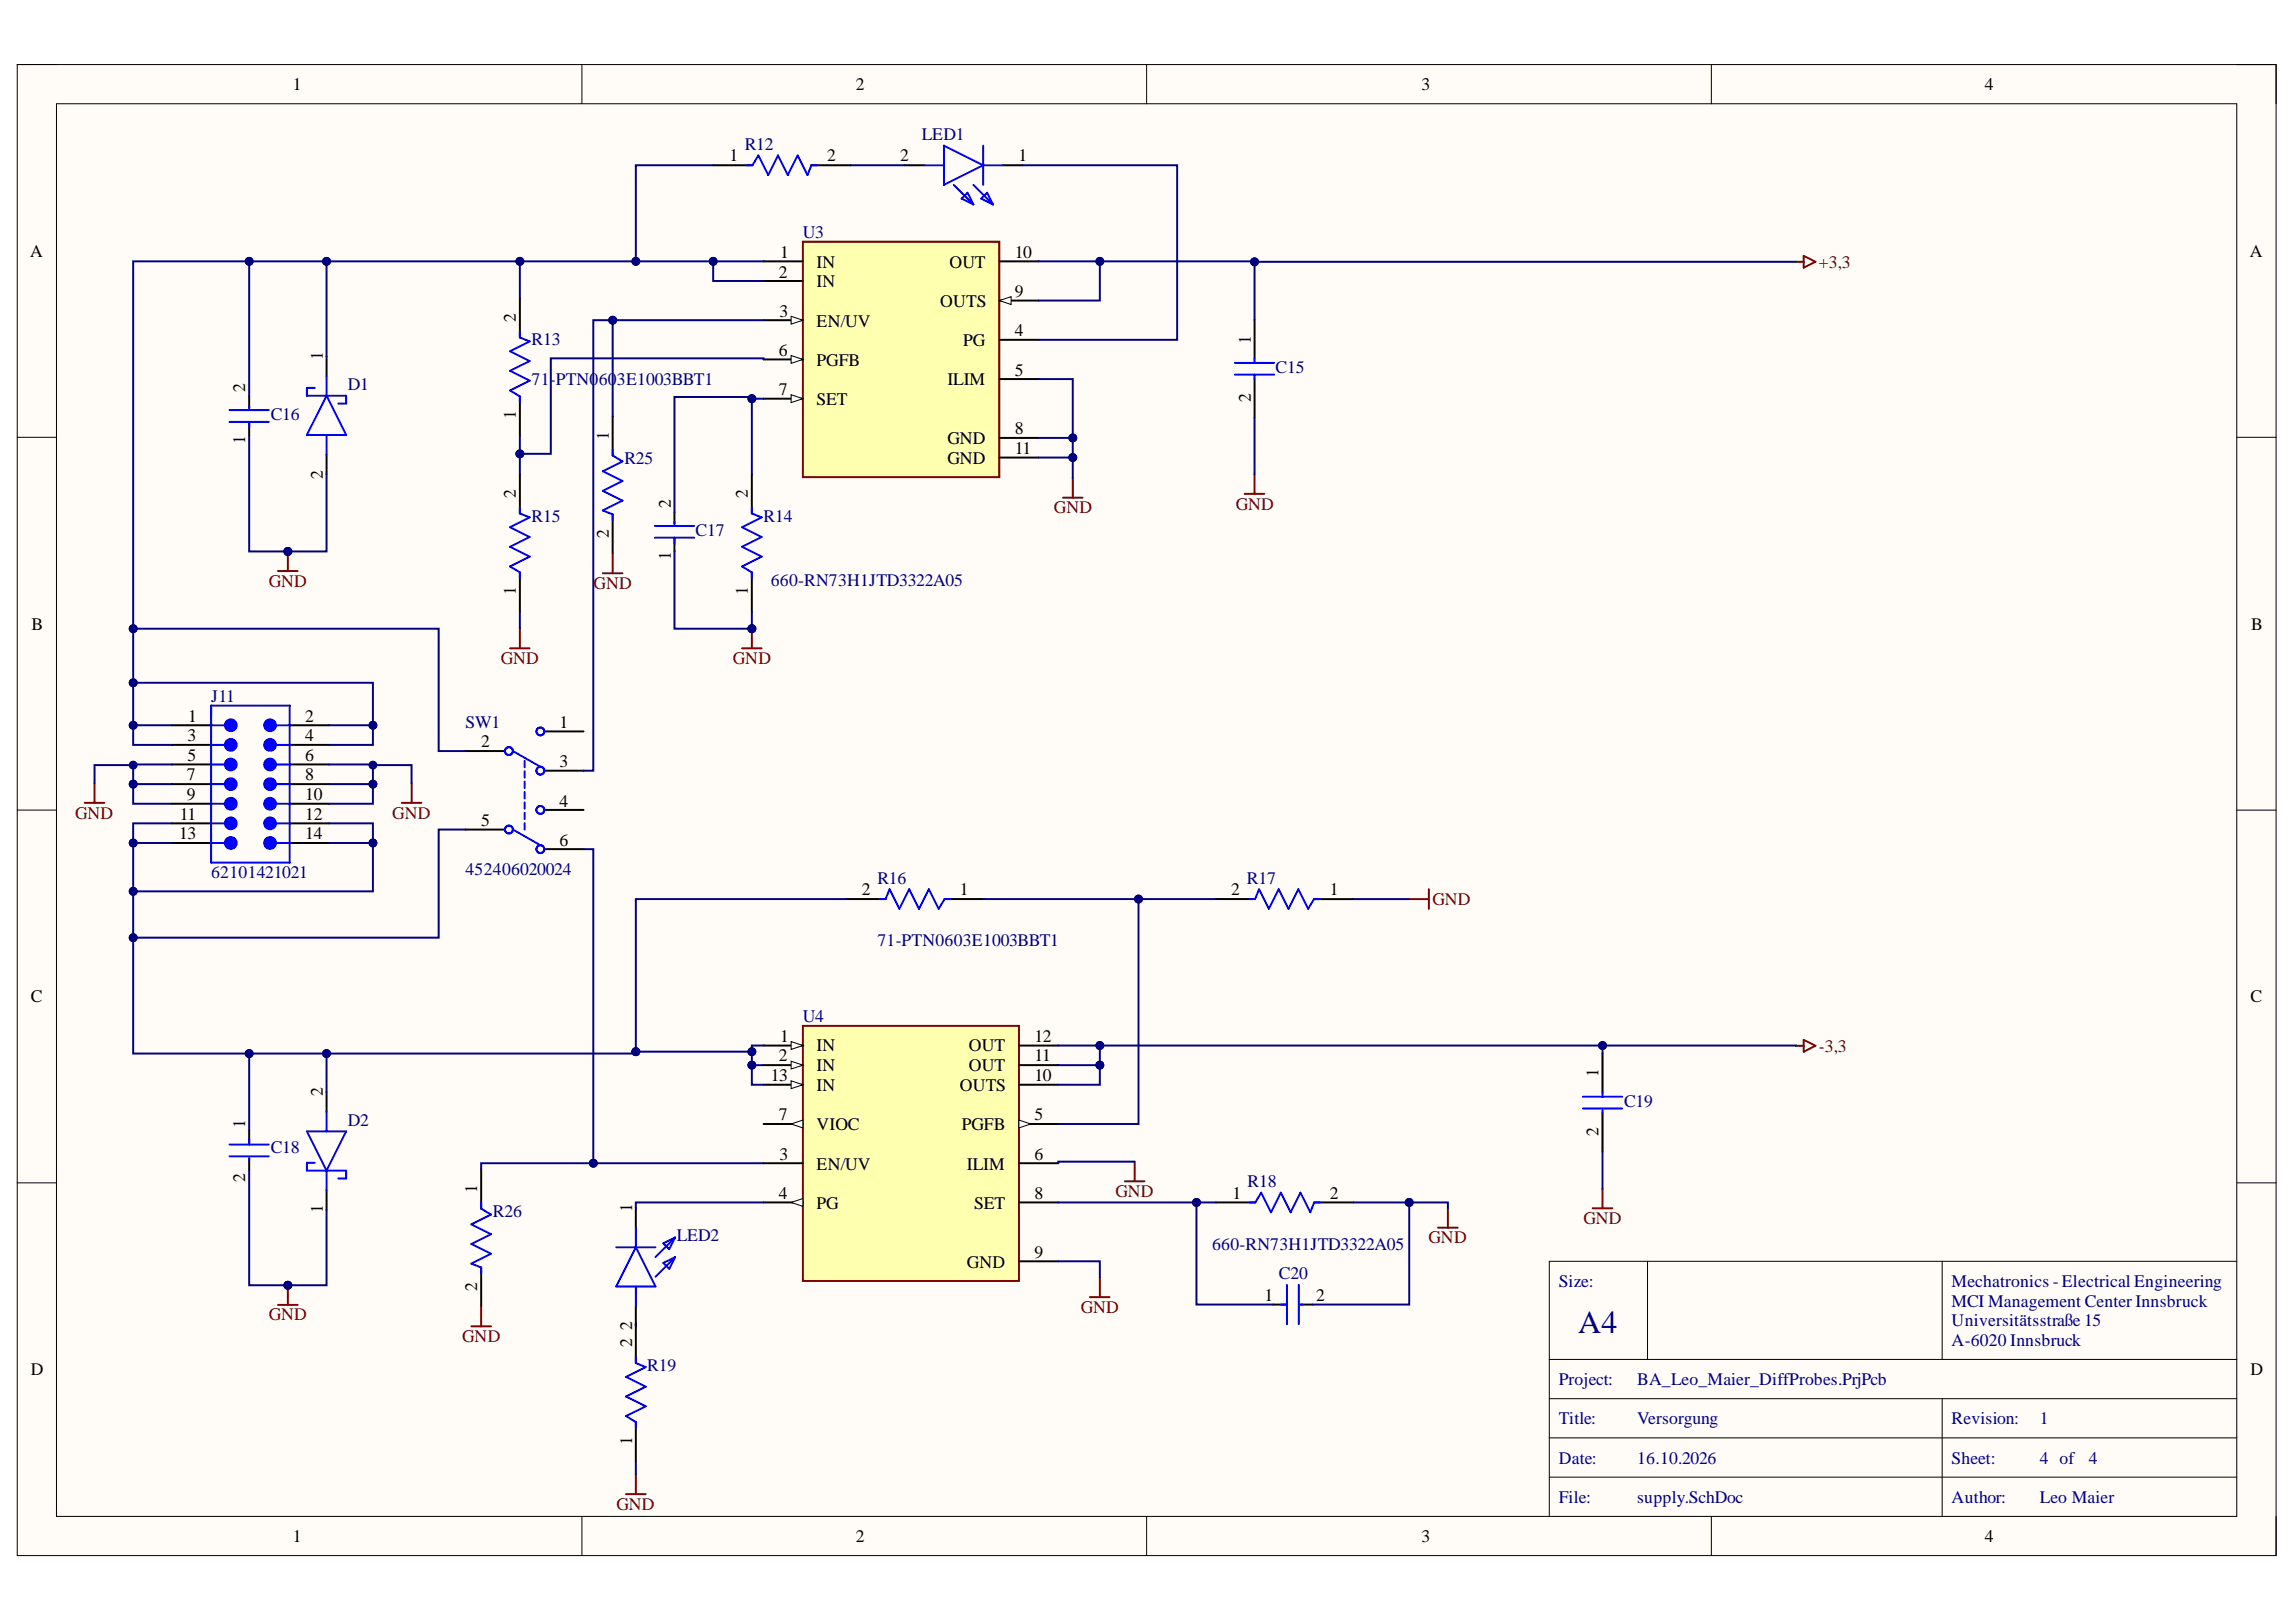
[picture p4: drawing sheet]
<svg xmlns="http://www.w3.org/2000/svg" width="297mm" height="210mm" viewBox="0 0 297 210" stroke-linecap="round" stroke-linejoin="round" font-family="sans-serif">
<defs><g id="words">
<text font-size="4.1" fill="#000080" x="204.2" y="172.5">A4</text>
<g font-size="2.3">
<text x="37.9" y="11.7">1</text>
<text x="110.7" y="11.7">2</text>
<text x="183.9" y="11.7">3</text>
<text x="256.8" y="11.7">4</text>
<text x="94.4" y="20.9">1</text>
<text x="107" y="20.9">2</text>
<text x="116.5" y="20.9">2</text>
<text x="131.8" y="20.9">1</text>
<text x="3.9" y="33.3">A</text>
<text x="100.7" y="35.9">2</text>
<text x="100.9" y="33.4">1</text>
<text x="105.6" y="34.7">IN</text>
<text x="122.8" y="34.7">OUT</text>
<text x="131.3" y="33.4">10</text>
<text x="291.1" y="33.3">A</text>
<text x="66.7" y="41.7" transform="rotate(-90 66.7 41.7)">2</text>
<text x="100.8" y="41">3</text>
<text x="105.6" y="37.2">IN</text>
<text x="121.6" y="39.7">OUTS</text>
<text x="131.3" y="38.5">9</text>
<text x="41.8" y="46.7" transform="rotate(-90 41.8 46.7)">1</text>
<text x="100.7" y="46.1">6</text>
<text x="105.6" y="42.3">EN/UV</text>
<text x="105.6" y="47.3">PGFB</text>
<text x="124.6" y="44.8">PG</text>
<text x="131.3" y="43.5">4</text>
<text x="161.8" y="44.5" transform="rotate(-90 161.8 44.5)">1</text>
<text x="31.7" y="50.8" transform="rotate(-90 31.7 50.8)">2</text>
<text x="100.7" y="51.1">7</text>
<text x="105.6" y="52.4">SET</text>
<text x="122.6" y="49.9">ILIM</text>
<text x="131.3" y="48.6">5</text>
<text x="161.8" y="52.1" transform="rotate(-90 161.8 52.1)">2</text>
<text x="31.7" y="57.5" transform="rotate(-90 31.7 57.5)">1</text>
<text x="66.7" y="54.2" transform="rotate(-90 66.7 54.2)">1</text>
<text x="78.7" y="56.9" transform="rotate(-90 78.7 56.9)">1</text>
<text x="122.6" y="57.5">GND</text>
<text x="131.3" y="56.2">8</text>
<text x="131.3" y="58.7">11</text>
<text x="41.8" y="61.9" transform="rotate(-90 41.8 61.9)">2</text>
<text x="66.7" y="64.4" transform="rotate(-90 66.7 64.4)">2</text>
<text x="86.8" y="65.8" transform="rotate(-90 86.8 65.8)">2</text>
<text x="96.8" y="64.4" transform="rotate(-90 96.8 64.4)">2</text>
<text x="122.6" y="60">GND</text>
<text x="78.7" y="69.6" transform="rotate(-90 78.7 69.6)">2</text>
<text x="66.7" y="77" transform="rotate(-90 66.7 77)">1</text>
<text x="86.8" y="72.5" transform="rotate(-90 86.8 72.5)">1</text>
<text x="96.8" y="77" transform="rotate(-90 96.8 77)">1</text>
<text x="4.1" y="81.5">B</text>
<text x="291.2" y="81.5">B</text>
<text x="24.3" y="95.9">3</text>
<text x="24.4" y="93.4">1</text>
<text x="39.5" y="95.9">4</text>
<text x="39.5" y="93.4">2</text>
<text x="72.4" y="94.1">1</text>
<text x="24.2" y="101">7</text>
<text x="24.3" y="98.5">5</text>
<text x="39.5" y="98.5">6</text>
<text x="39.5" y="101">8</text>
<text x="62.3" y="96.7">2</text>
<text x="72.4" y="99.2">3</text>
<text x="23.3" y="106.1">11</text>
<text x="24.2" y="103.5">9</text>
<text x="39.5" y="103.5">10</text>
<text x="39.5" y="106.1">12</text>
<text x="62.3" y="106.9">5</text>
<text x="72.4" y="104.4">4</text>
<text x="23.2" y="108.6">13</text>
<text x="39.5" y="108.6">14</text>
<text x="72.4" y="109.4">6</text>
<text x="111.5" y="115.9">2</text>
<text x="124.2" y="115.9">1</text>
<text x="159.3" y="115.9">2</text>
<text x="172" y="115.9">1</text>
<text x="4" y="129.7">C</text>
<text x="291.1" y="129.7">C</text>
<text x="100.7" y="137.3">2</text>
<text x="100.9" y="134.8">1</text>
<text x="105.6" y="136.1">IN</text>
<text x="125.4" y="136.1">OUT</text>
<text x="133.8" y="134.8">12</text>
<text x="133.8" y="137.3">11</text>
<text x="41.8" y="141.8" transform="rotate(-90 41.8 141.8)">2</text>
<text x="99.7" y="139.9">13</text>
<text x="105.6" y="138.6">IN</text>
<text x="105.6" y="141.1">IN</text>
<text x="124.2" y="141.1">OUTS</text>
<text x="125.4" y="138.6">OUT</text>
<text x="133.8" y="139.9">10</text>
<text x="206.8" y="139.4" transform="rotate(-90 206.8 139.4)">1</text>
<text x="31.7" y="146" transform="rotate(-90 31.7 146)">1</text>
<text x="100.7" y="144.9">7</text>
<text x="105.6" y="146.2">VIOC</text>
<text x="124.4" y="146.2">PGFB</text>
<text x="133.8" y="144.9">5</text>
<text x="206.8" y="147.1" transform="rotate(-90 206.8 147.1)">2</text>
<text x="31.7" y="153" transform="rotate(-90 31.7 153)">2</text>
<text x="61.7" y="154.4" transform="rotate(-90 61.7 154.4)">1</text>
<text x="100.7" y="155.2">4</text>
<text x="100.8" y="150.1">3</text>
<text x="105.6" y="151.4">EN/UV</text>
<text x="125.1" y="151.4">ILIM</text>
<text x="133.8" y="150.1">6</text>
<text x="133.8" y="155.2">8</text>
<text x="159.4" y="155.2">1</text>
<text x="172" y="155.2">2</text>
<text x="41.8" y="156.9" transform="rotate(-90 41.8 156.9)">1</text>
<text x="81.8" y="156.9" transform="rotate(-90 81.8 156.9)">1</text>
<text x="105.6" y="156.4">PG</text>
<text x="126" y="156.4">SET</text>
<text x="61.7" y="167.1" transform="rotate(-90 61.7 167.1)">2</text>
<text x="125.1" y="164">GND</text>
<text x="133.8" y="162.8">9</text>
<text x="81.8" y="172.1" transform="rotate(-90 81.8 172.1)">2</text>
<text x="163.6" y="168.3">1</text>
<text x="170.3" y="168.3">2</text>
<text x="4" y="178">D</text>
<text x="81.8" y="174.3" transform="rotate(-90 81.8 174.3)">2</text>
<text x="291.1" y="178">D</text>
<text x="81.8" y="186.9" transform="rotate(-90 81.8 186.9)">1</text>
<text x="37.9" y="199.5">1</text>
<text x="110.7" y="199.5">2</text>
<text x="183.9" y="199.5">3</text>
<text x="256.8" y="199.5">4</text>
</g>
<g font-size="2.3" fill="#000080">
<text x="96.3" y="19.4">R12</text>
<text x="119.3" y="18.1">LED1</text>
<text x="103.9" y="30.8">U3</text>
<text x="68.8" y="44.7">R13</text>
<text x="45" y="50.5">D1</text>
<text x="68.8" y="49.8">71-PTN0</text>
<text x="77.5" y="49.8">60</text>
<text x="79.8" y="49.8">3E1003BBT1</text>
<text x="165" y="48.3">C15</text>
<text x="35" y="54.3">C16</text>
<text x="80.8" y="60">R25</text>
<text x="68.8" y="67.5">R15</text>
<text x="90" y="69.4">C17</text>
<text x="98.8" y="67.5">R14</text>
<text x="99.7" y="75.9">660-RN73H1JTD3322A05</text>
<text x="27.3" y="90.9">J11</text>
<text x="60.2" y="94.1">SW1</text>
<text x="27.3" y="113.7">62101421021</text>
<text x="60.2" y="113.2">452406020024</text>
<text x="113.5" y="114.3">R16</text>
<text x="161.3" y="114.3">R17</text>
<text x="113.5" y="122.5">71-PTN0603E1003BBT1</text>
<text x="103.9" y="132.3">U4</text>
<text x="210.1" y="143.2">C19</text>
<text x="35" y="149.2">C18</text>
<text x="45" y="145.7">D2</text>
<text x="161.4" y="153.6">R18</text>
<text x="63.8" y="157.4">R26</text>
<text x="87.5" y="160.7">LED2</text>
<text x="156.8" y="161.8">660-RN73H1JTD3322A05</text>
<text x="165.4" y="165.6">C20</text>
<text x="201.7" y="166.6">Size:</text>
<text x="252.5" y="166.6">Mechatronics - Electrical Engineering</text>
<text x="252.5" y="169.1">MCI Management Center Innsbruck</text>
<text x="252.5" y="171.6">Universitätsstraße 15</text>
<text x="83.7" y="177.5">R19</text>
<text x="201.7" y="179.3">Project:</text>
<text x="211.8" y="179.3">BA_Leo_Maier_DiffProbes.PrjPcb</text>
<text x="252.5" y="174.2">A-6020 Innsbruck</text>
<text x="201.7" y="184.3">Title:</text>
<text x="211.8" y="184.3">Versorgung</text>
<text x="252.5" y="184.3">Revision:</text>
<text x="263.9" y="184.3">1</text>
<text x="201.7" y="189.4">Date:</text>
<text x="211.8" y="189.4">16.10.2026</text>
<text x="252.5" y="189.4">Sheet:</text>
<text x="263.9" y="189.4">4 of</text>
<text x="270.3" y="189.4">4</text>
<text x="201.7" y="194.5">File:</text>
<text x="211.8" y="194.5">supply.SchDoc</text>
<text x="252.5" y="194.5">Author:</text>
<text x="263.9" y="194.5">Leo Maier</text>
</g>
<g font-size="2.3" fill="#800000">
<text x="235.3" y="34.7">+3,3</text>
<text x="136.4" y="66.4">GND</text>
<text x="159.9" y="66">GND</text>
<text x="34.8" y="76">GND</text>
<text x="76.8" y="76.2">GND</text>
<text x="64.8" y="85.9">GND</text>
<text x="94.8" y="85.9">GND</text>
<text x="9.7" y="106">GND</text>
<text x="50.8" y="106">GND</text>
<text x="185.3" y="117.1">GND</text>
<text x="235.3" y="136.1">-3,3</text>
<text x="144.3" y="154.9">GND</text>
<text x="184.8" y="160.9">GND</text>
<text x="204.9" y="158.5">GND</text>
<text x="34.8" y="170.9">GND</text>
<text x="59.8" y="173.7">GND</text>
<text x="139.8" y="170">GND</text>
<text x="79.8" y="195.4">GND</text>
</g>
</g></defs>
<path d="M2.2 8.4h292.3v192.9h-292.3z" fill-rule="evenodd" fill="#fffcf8"/>
<path d="M2.2 8.4h292.3v192.9h-292.3z" fill="none" stroke="#000" stroke-width=".13"/>
<path d="M7.3 13.4h282.1v182.8h-282.1z" fill-rule="evenodd" fill="#fffcf8"/>
<g fill="none" stroke="#000" stroke-width=".13">
<path d="M2.2 8.4h5.1M7.3 13.4h282.1v182.8h-282.1zM75.3 8.4v5M148.3 8.4v5M221.4 8.4v5M289.4 8.4h5.1v5M2.2 56.6h5.1M289.4 56.6h5.1M2.2 104.8h5.1M289.4 104.8h5.1M2.2 153.1h5.1M289.4 153.1h5.1"/>
<path d="M200.4 175.9h89M213.1 163.2v12.7M251.3 163.2v12.7M289.4 163.2h-89v33M75.3 196.2v5.1M148.3 196.2v5.1M200.4 191.2h89M200.4 186.1h89M200.4 181h89M221.4 196.2v5.1M251.3 181v15.2M294.5 196.2v5.1"/>
</g>
<path d="M103.9 31.3h25.4v30.4h-25.4z" fill-rule="evenodd" fill="#ffffb0"/>
<path d="M103.9 31.3h25.4v30.4h-25.4z" fill="none" stroke="#800000" stroke-width=".25"/>
<path d="M98.8 33.8h5.1M98.8 36.4h5.1M98.8 41.4h5.1" fill="none" stroke="#000" stroke-width=".25"/>
<path d="M102.3 40.9l1.6 .5-1.6 .5z" fill="#f8fcff"/>
<path d="M102.3 40.9l1.6 .5-1.6 .5z" fill="none" stroke="#000" stroke-width=".13"/>
<path d="M129.3 33.8h5.1M129.3 38.9h5.1M129.3 49.1h5.1" fill="none" stroke="#000" stroke-width=".25"/>
<path d="M129.3 38.9l1.5-.5v1z" fill="#f8fcff"/>
<path d="M129.3 38.9l1.5-.5v1z" fill="none" stroke="#000" stroke-width=".13"/>
<path d="M98.8 46.5h5.1M129.3 44h5.1" fill="none" stroke="#000" stroke-width=".25"/>
<path d="M102.3 46l1.6 .5-1.6 .5z" fill="#f8fcff"/>
<path d="M102.3 46l1.6 .5-1.6 .5z" fill="none" stroke="#000" stroke-width=".13"/>
<path d="M98.8 51.6h5.1" fill="none" stroke="#000" stroke-width=".25"/>
<path d="M102.3 51.1l1.6 .5-1.6 .5z" fill="#f8fcff"/>
<path d="M102.3 51.1l1.6 .5-1.6 .5z" fill="none" stroke="#000" stroke-width=".13"/>
<path d="M129.3 56.7h5.1M129.3 59.2h5.1" fill="none" stroke="#000" stroke-width=".25"/>
<path d="M103.9 132.8h27.9v33h-27.9z" fill-rule="evenodd" fill="#ffffb0"/>
<path d="M103.9 132.8h27.9v33h-27.9z" fill="none" stroke="#800000" stroke-width=".25"/>
<path d="M98.8 135.3h5.1M98.8 150.5h5.1M131.8 150.5h5.1" fill="none" stroke="#000" stroke-width=".25"/>
<path d="M102.3 134.8l1.6 .5-1.6 .5z" fill="#f8fcff"/>
<path d="M102.3 134.8l1.6 .5-1.6 .5z" fill="none" stroke="#000" stroke-width=".13"/>
<path d="M98.8 137.8h5.1" fill="none" stroke="#000" stroke-width=".25"/>
<path d="M102.3 137.3l1.6 .5-1.6 .5z" fill="#f8fcff"/>
<path d="M102.3 137.3l1.6 .5-1.6 .5z" fill="none" stroke="#000" stroke-width=".13"/>
<path d="M98.8 140.4h5.1" fill="none" stroke="#000" stroke-width=".25"/>
<path d="M102.3 139.9l1.6 .5-1.6 .5z" fill="#f8fcff"/>
<path d="M102.3 139.9l1.6 .5-1.6 .5z" fill="none" stroke="#000" stroke-width=".13"/>
<path d="M98.8 155.6h5.1" fill="none" stroke="#000" stroke-width=".25"/>
<path d="M102.3 155.6l1.6-.5v1z" fill="#f8fcff"/>
<path d="M102.3 155.6l1.6-.5v1z" fill="none" stroke="#000" stroke-width=".13"/>
<path d="M98.8 145.5h5.1" fill="none" stroke="#000" stroke-width=".25"/>
<path d="M102.3 145.5l1.6-.6v1.1z" fill="#f8fcff"/>
<path d="M102.3 145.5l1.6-.6v1.1z" fill="none" stroke="#000" stroke-width=".13"/>
<path d="M131.8 135.3h5.1M131.8 137.8h5.1M131.8 140.4h5.1M131.8 145.5h5.1M131.8 163.2h5.1" fill="none" stroke="#000" stroke-width=".25"/>
<path d="M131.8 144.9l1.5 .6-1.5 .5z" fill="#f8fcff"/>
<path d="M131.8 144.9l1.5 .6-1.5 .5z" fill="none" stroke="#000" stroke-width=".13"/>
<g fill="none" stroke="#000" stroke-width=".25">
<path d="M67.3 38.6v5.1M92.3 21.4h5M105 21.4h5.1M117 21.4h2.6M129.7 21.4h2.6M32.2 51.3v1.5M32.2 54.6v1.8M42.2 46.1v2.6M42.2 58.8v2.6M67.3 51.3v5.1M162.3 41.4v5.1M162.3 49v5.1"/>
<path d="M67.3 61.4v5M67.3 74.1v5M87.3 66.3v1.5M87.3 69.6v1.8M97.3 61.4v5M97.3 74.1v5M109.5 116.3h5.1M122.2 116.3h5.1M157.3 116.3h5.1M170 116.4h5.1M207.3 136.3v5.1M32.2 146.3v1.8"/>
<path d="M32.2 149.9v1.5M42.2 141.3v2.6M42.2 154v2.6M82.3 156.3v2.6M131.8 155.6h5.1M157.3 155.6h5.1M170 155.6h5.1M207.3 144v5M82.3 169v7.4M164.7 168.8h1.8M168.3 168.8h1.5M82.3 184v5.1"/>
</g>
<g fill="none" stroke="#00f" stroke-width=".25">
<path d="M122.1 18.8l5.1 2.6-5.1 2.5zM127.2 18.8v5.1M96.6 21.4h.7l.8-1.3 1.3 2.6 1.3-2.6 1.2 2.6 1.3-2.6 1.3 2.6 .5-1.3h.7M119.6 21.4h2.5M123.4 23.9l2.5 2.6M124.4 25.7l.8-.8 .7 1.6zM125.9 23.9l2.6 2.6M126.9 25.7l.8-.8 .8 1.6zM127.2 21.4h2.5M29.7 54.6h5.1M29.7 53.1h5.1M32.2 52.6v.2"/>
<path d="M32.2 54.6v.8M40.7 50.2h-1v1h5.1v1h-1M42.2 51.2l2.6 5.1h-5.1zM42.2 48.7v2.5M42.2 56.3v2.5M67.3 42.9v.8l1.2 .5-2.5 1.3 2.5 1.2-2.5 1.3 2.5 1.3-2.5 1.2 1.3 .8v.8M159.8 47h5M159.8 48.5h5M162.3 46.5v.5M162.3 48.5v.5M67.3 65.7v.7l1.2 .6-2.5 1.2 2.5 1.3-2.5 1.3 2.5 1.2-2.5 1.3 1.3 .8v.7M84.7 69.6h5.1"/>
<path d="M84.7 68.1h5.1M87.3 67.6v.2M87.3 69.6v.8M97.3 65.7v.7l1.2 .6-2.5 1.2 2.5 1.3-2.5 1.3 2.5 1.2-2.5 1.3 1.3 .8v.7M113.8 116.3h.8l.5-1.2 1.3 2.5 1.2-2.5 1.3 2.5 1.3-2.5 1.2 2.5 .8-1.3h.8M161.6 116.3h.8l.5-1.2 1.3 2.5 1.2-2.5 1.3 2.5 1.3-2.5 1.2 2.5 .8-1.3h.8M29.7 148.1h5.1M29.7 149.6h5.1M32.2 147.3v.8M32.2 149.9v.2M39.7 146.4h5.1l-2.6 5.1zM40.7 150.5h-1v1h5.1v1h-1"/>
<path d="M42.2 143.9v2.5M42.2 151.5v2.5M82.3 158.9v2.5M161.6 155.6h.8l.8-1.3 1.2 2.6 1.3-2.6 1.3 2.6 1.2-2.6 1.3 2.6 .5-1.3h.8M204.8 141.9h5.1M204.8 143.4h5.1M207.3 141.4v.5M207.3 143.4v.6M79.7 161.4h5.1M82.3 175.6v.8l1.2 .5-2.5 1.3 2.5 1.3-2.5 1.2 2.5 1.3-2.5 1.3 1.3 .7v.8M82.3 166.5v2.5M82.3 161.4l2.5 5.1h-5.1z"/>
<path d="M85.8 160.9l1.5-.8-.7 1.6zM85.8 163.4l1.5-.7-.7 1.5zM87.3 160.1l-2.5 2.6M87.3 162.7l-2.5 2.5M165.7 168.8h.8M166.5 166.3v5.1M168 166.3v5.1M168.3 168.8h.2"/>
</g>
<path d="M232.3 33.9h1.1M233.4 33.1l1.5 .8-1.5 .7zM161 63.9h2.6M162.3 61.4v2.5M96 83.9h2.5M97.3 81.4v2.5M232.3 135.3h1.1M233.4 134.6l1.5 .7-1.5 .8z" fill="none" stroke="#800000" stroke-width=".25"/>
<circle cx="97.3" cy="81.4" r=".51" fill="#000080"/>
<circle cx="97.3" cy="81.4" r=".51" fill="none" stroke="#000080" stroke-width=".13"/>
<path d="M36 73.9h2.5M37.2 71.4v2.5M66 83.9h2.5M67.3 81.4v2.5M11 103.9h2.5M12.2 101.4v2.5M52 103.9h2.5M53.2 101.4v2.5" fill="none" stroke="#800000" stroke-width=".25"/>
<circle cx="37.2" cy="71.4" r=".51" fill="#000080"/>
<circle cx="37.2" cy="71.4" r=".51" fill="none" stroke="#000080" stroke-width=".13"/>
<path d="M182.3 116.4h2.6M184.9 115.1v2.5M186 158.9h2.6M187.3 156.3v2.6M206.1 156.4h2.5M207.3 153.8v2.6M36 168.9h2.5M37.2 166.3v2.6M81 193.4h2.5M82.3 190.8v2.6" fill="none" stroke="#800000" stroke-width=".25"/>
<circle cx="37.2" cy="166.3" r=".51" fill="#000080"/>
<circle cx="37.2" cy="166.3" r=".51" fill="none" stroke="#000080" stroke-width=".13"/>
<path d="M22.2 96.4h5.1M22.2 93.9h5.1" fill="none" stroke="#000" stroke-width=".25"/>
<path d="M27.3 96.4h1.8" fill="none" stroke="#00f" stroke-width=".25"/>
<circle cx="29.9" cy="96.4" r=".76" fill="#00f"/>
<g fill="none" stroke="#00f" stroke-width=".25">
<path d="M27.3 93.9h1.8M35.7 96.4h1.8"/>
<circle cx="29.9" cy="96.4" r=".76"/>
</g>
<path d="M37.5 96.4h5.1M37.5 93.9h5.1" fill="none" stroke="#000" stroke-width=".25"/>
<circle cx="34.9" cy="96.4" r=".76" fill="#00f"/>
<g fill="none" stroke="#00f" stroke-width=".25">
<path d="M35.7 93.9h1.8"/>
<circle cx="34.9" cy="96.4" r=".76"/>
</g>
<circle cx="34.9" cy="93.9" r=".76" fill="#00f"/>
<g fill="none" stroke="#00f" stroke-width=".25">
<path d="M27.3 98.9h1.8"/>
<circle cx="34.9" cy="93.9" r=".76"/>
</g>
<path d="M22.2 98.9h5.1M37.5 98.9h5.1" fill="none" stroke="#000" stroke-width=".25"/>
<circle cx="29.9" cy="98.9" r=".76" fill="#00f"/>
<g fill="none" stroke="#00f" stroke-width=".25">
<path d="M35.7 98.9h1.8"/>
<circle cx="29.9" cy="98.9" r=".76"/>
</g>
<circle cx="34.9" cy="98.9" r=".76" fill="#00f"/>
<g fill="none" stroke="#00f" stroke-width=".25">
<path d="M27.3 101.5h1.8"/>
<circle cx="34.9" cy="98.9" r=".76"/>
</g>
<path d="M22.2 101.5h5.1M37.5 101.5h5.1" fill="none" stroke="#000" stroke-width=".25"/>
<circle cx="29.9" cy="101.5" r=".76" fill="#00f"/>
<g fill="none" stroke="#00f" stroke-width=".25">
<path d="M35.7 101.5h1.8"/>
<circle cx="29.9" cy="101.5" r=".76"/>
</g>
<circle cx="34.9" cy="101.5" r=".76" fill="#00f"/>
<g fill="none" stroke="#00f" stroke-width=".25">
<path d="M27.3 104h1.8"/>
<circle cx="34.9" cy="101.5" r=".76"/>
</g>
<path d="M22.2 104h5.1M37.5 104h5.1" fill="none" stroke="#000" stroke-width=".25"/>
<circle cx="29.9" cy="104" r=".76" fill="#00f"/>
<g fill="none" stroke="#00f" stroke-width=".25">
<path d="M35.7 104h1.8"/>
<circle cx="29.9" cy="104" r=".76"/>
</g>
<circle cx="34.9" cy="104" r=".76" fill="#00f"/>
<g fill="none" stroke="#00f" stroke-width=".25">
<path d="M27.3 106.5h1.8"/>
<circle cx="34.9" cy="104" r=".76"/>
</g>
<path d="M22.2 106.5h5.1M37.5 106.5h5.1" fill="none" stroke="#000" stroke-width=".25"/>
<circle cx="29.9" cy="106.6" r=".76" fill="#00f"/>
<g fill="none" stroke="#00f" stroke-width=".25">
<path d="M35.7 106.5h1.8"/>
<circle cx="29.9" cy="106.6" r=".76"/>
</g>
<circle cx="34.9" cy="106.6" r=".76" fill="#00f"/>
<g fill="none" stroke="#00f" stroke-width=".25">
<path d="M27.3 109.1h1.8"/>
<circle cx="34.9" cy="106.6" r=".76"/>
</g>
<path d="M22.2 109.1h5.1M37.5 109.1h5.1" fill="none" stroke="#000" stroke-width=".25"/>
<circle cx="29.9" cy="109.1" r=".76" fill="#00f"/>
<g fill="none" stroke="#00f" stroke-width=".25">
<path d="M35.7 109.1h1.8"/>
<circle cx="29.9" cy="109.1" r=".76"/>
</g>
<circle cx="34.9" cy="109.1" r=".76" fill="#00f"/>
<g fill="none" stroke="#00f" stroke-width=".25">
<path d="M27.3 91.3h10.2v20.3h-10.2z"/>
<circle cx="34.9" cy="109.1" r=".76"/>
</g>
<circle cx="29.9" cy="93.9" r=".76" fill="#00f"/>
<g fill="none" stroke="#00f" stroke-width=".25">
<path d="M79.3 58.2v.7l1.2 .8-2.5 1.3 2.5 1.2-2.5 1.3 2.5 1.3-2.5 1.3 1.3 .5v.7M66.4 97.2l3.5 2M67.9 98.5v.8M67.9 99.8v.8M66.4 107.4l3.5 2M67.9 101.1v.9M67.9 102.5v.8M67.9 103.8v.9M67.9 105.2v.8M67.9 106.5v.9M62.2 155.6v.8l1.3 .8-2.5 1.2 2.5 1.3-2.5 1.3 2.5 1.2-2.5 1.3 1.2 .5v.8"/>
<circle cx="29.9" cy="93.9" r=".76"/>
<circle cx="65.8" cy="97.2" r=".51"/>
<circle cx="69.9" cy="94.7" r=".51"/>
<circle cx="69.9" cy="99.7" r=".51"/>
<circle cx="65.8" cy="107.4" r=".51"/>
<circle cx="69.9" cy="104.8" r=".51"/>
<circle cx="69.9" cy="109.9" r=".51"/>
</g>
<path d="M79.3 53.9v5M79.3 66.6v5M60.3 97.2h5M70.4 94.7h5.1M70.4 99.7h5.1M60.3 107.4h5M70.4 104.8h5.1M70.4 109.9h5.1M62.2 151.3v5.1M62.2 164v5.1" fill="none" stroke="#000" stroke-width=".25"/>
<path d="M137.5 64.4h2.6M138.8 61.9v2.5M145.5 152.9h2.6M146.8 150.3v2.6M141 167.9h2.6M142.3 165.3v2.6" fill="none" stroke="#800000" stroke-width=".25"/>
<path d="M98.8 51.6h-1.5v9.8" fill="none" stroke="#000080" stroke-width=".25"/>
<circle cx="97.3" cy="51.6" r=".51" fill="#000080"/>
<circle cx="97.3" cy="51.6" r=".51" fill="none" stroke="#000080" stroke-width=".13"/>
<path d="M97.3 79.1v2.3" fill="none" stroke="#000080" stroke-width=".25"/>
<circle cx="97.3" cy="81.4" r=".51" fill="#000080"/>
<circle cx="97.3" cy="81.4" r=".51" fill="none" stroke="#000080" stroke-width=".13"/>
<path d="M17.2 99h-5v2.4" fill="none" stroke="#000080" stroke-width=".25"/>
<circle cx="17.2" cy="99" r=".51" fill="#000080"/>
<circle cx="17.2" cy="99" r=".51" fill="none" stroke="#000080" stroke-width=".13"/>
<path d="M48.2 99h5v2.4" fill="none" stroke="#000080" stroke-width=".25"/>
<circle cx="48.2" cy="99" r=".51" fill="#000080"/>
<circle cx="48.2" cy="99" r=".51" fill="none" stroke="#000080" stroke-width=".13"/>
<path d="M175.1 155.6h12.2v.7" fill="none" stroke="#000080" stroke-width=".25"/>
<circle cx="182.3" cy="155.6" r=".51" fill="#000080"/>
<circle cx="182.3" cy="155.6" r=".51" fill="none" stroke="#000080" stroke-width=".13"/>
<path d="M136.9 155.6h20.4" fill="none" stroke="#000080" stroke-width=".25"/>
<circle cx="154.8" cy="155.6" r=".51" fill="#000080"/>
<circle cx="154.8" cy="155.6" r=".51" fill="none" stroke="#000080" stroke-width=".13"/>
<path d="M97.3 51.6v-.2h-10v14.9" fill="none" stroke="#000080" stroke-width=".25"/>
<circle cx="97.3" cy="51.6" r=".51" fill="#000080"/>
<circle cx="97.3" cy="51.6" r=".51" fill="none" stroke="#000080" stroke-width=".13"/>
<path d="M87.3 71.4v10h10" fill="none" stroke="#000080" stroke-width=".25"/>
<circle cx="97.3" cy="81.4" r=".51" fill="#000080"/>
<circle cx="97.3" cy="81.4" r=".51" fill="none" stroke="#000080" stroke-width=".13"/>
<path d="M154.8 155.6v13.2h9.9" fill="none" stroke="#000080" stroke-width=".25"/>
<circle cx="154.8" cy="155.6" r=".51" fill="#000080"/>
<circle cx="154.8" cy="155.6" r=".51" fill="none" stroke="#000080" stroke-width=".13"/>
<path d="M182.3 155.6v13.2h-12.5" fill="none" stroke="#000080" stroke-width=".25"/>
<circle cx="182.3" cy="155.6" r=".51" fill="#000080"/>
<circle cx="182.3" cy="155.6" r=".51" fill="none" stroke="#000080" stroke-width=".13"/>
<path d="M134.4 33.8h27.9v7.6M162.3 54.1v7.3" fill="none" stroke="#000080" stroke-width=".25"/>
<circle cx="162.3" cy="33.9" r=".51" fill="#000080"/>
<circle cx="162.3" cy="33.9" r=".51" fill="none" stroke="#000080" stroke-width=".13"/>
<circle cx="142.3" cy="33.8" r=".51" fill="#000080"/>
<circle cx="142.3" cy="33.8" r=".51" fill="none" stroke="#000080" stroke-width=".13"/>
<path d="M162.3 33.9h70" fill="none" stroke="#000080" stroke-width=".25"/>
<circle cx="162.3" cy="33.9" r=".51" fill="#000080"/>
<circle cx="162.3" cy="33.9" r=".51" fill="none" stroke="#000080" stroke-width=".13"/>
<path d="M67.3 33.8v4.8M207.3 149v4.8" fill="none" stroke="#000080" stroke-width=".25"/>
<circle cx="67.3" cy="33.8" r=".51" fill="#000080"/>
<circle cx="67.3" cy="33.8" r=".51" fill="none" stroke="#000080" stroke-width=".13"/>
<path d="M67.3 56.4v5" fill="none" stroke="#000080" stroke-width=".25"/>
<circle cx="67.3" cy="58.7" r=".51" fill="#000080"/>
<circle cx="67.3" cy="58.7" r=".51" fill="none" stroke="#000080" stroke-width=".13"/>
<path d="M127.3 116.3h30" fill="none" stroke="#000080" stroke-width=".25"/>
<circle cx="147.3" cy="116.3" r=".51" fill="#000080"/>
<circle cx="147.3" cy="116.3" r=".51" fill="none" stroke="#000080" stroke-width=".13"/>
<path d="M42.2 33.8v12.3" fill="none" stroke="#000080" stroke-width=".25"/>
<circle cx="42.2" cy="33.8" r=".51" fill="#000080"/>
<circle cx="42.2" cy="33.8" r=".51" fill="none" stroke="#000080" stroke-width=".13"/>
<path d="M42.2 61.4v10h-5" fill="none" stroke="#000080" stroke-width=".25"/>
<circle cx="37.2" cy="71.4" r=".51" fill="#000080"/>
<circle cx="37.2" cy="71.4" r=".51" fill="none" stroke="#000080" stroke-width=".13"/>
<path d="M92.3 21.4h-10v12.4M98.8 155.6h-16.5v.7M82.3 171.3v.3M82.3 189.1v1.7" fill="none" stroke="#000080" stroke-width=".25"/>
<circle cx="82.3" cy="33.8" r=".51" fill="#000080"/>
<circle cx="82.3" cy="33.8" r=".51" fill="none" stroke="#000080" stroke-width=".13"/>
<path d="M32.2 33.8v17.5M110.1 21.4h6.9M132.3 21.4h20v22.6h-17.9" fill="none" stroke="#000080" stroke-width=".25"/>
<circle cx="32.2" cy="33.8" r=".51" fill="#000080"/>
<circle cx="32.2" cy="33.8" r=".51" fill="none" stroke="#000080" stroke-width=".13"/>
<path d="M147.3 116.3v29.2h-10.4" fill="none" stroke="#000080" stroke-width=".25"/>
<circle cx="147.3" cy="116.3" r=".51" fill="#000080"/>
<circle cx="147.3" cy="116.3" r=".51" fill="none" stroke="#000080" stroke-width=".13"/>
<path d="M109.5 116.3h-27.2v19.8M175.1 116.4h7.2" fill="none" stroke="#000080" stroke-width=".25"/>
<circle cx="82.3" cy="136.1" r=".51" fill="#000080"/>
<circle cx="82.3" cy="136.1" r=".51" fill="none" stroke="#000080" stroke-width=".13"/>
<path d="M142.3 33.8v5.1h-7.9" fill="none" stroke="#000080" stroke-width=".25"/>
<circle cx="142.3" cy="33.8" r=".51" fill="#000080"/>
<circle cx="142.3" cy="33.8" r=".51" fill="none" stroke="#000080" stroke-width=".13"/>
<path d="M67.3 79.1v2.3M98.8 135.3h-1.5v5.1h1.5" fill="none" stroke="#000080" stroke-width=".25"/>
<circle cx="97.3" cy="137.8" r=".51" fill="#000080"/>
<circle cx="97.3" cy="137.8" r=".51" fill="none" stroke="#000080" stroke-width=".13"/>
<circle cx="97.3" cy="136.1" r=".51" fill="#000080"/>
<circle cx="97.3" cy="136.1" r=".51" fill="none" stroke="#000080" stroke-width=".13"/>
<path d="M97.3 137.8h1.5" fill="none" stroke="#000080" stroke-width=".25"/>
<circle cx="97.3" cy="137.8" r=".51" fill="#000080"/>
<circle cx="97.3" cy="137.8" r=".51" fill="none" stroke="#000080" stroke-width=".13"/>
<path d="M32.2 56.4v15h5" fill="none" stroke="#000080" stroke-width=".25"/>
<circle cx="37.2" cy="71.4" r=".51" fill="#000080"/>
<circle cx="37.2" cy="71.4" r=".51" fill="none" stroke="#000080" stroke-width=".13"/>
<path d="M98.8 46.5v-.1h-27.5v12.3h-4" fill="none" stroke="#000080" stroke-width=".25"/>
<circle cx="67.3" cy="58.7" r=".51" fill="#000080"/>
<circle cx="67.3" cy="58.7" r=".51" fill="none" stroke="#000080" stroke-width=".13"/>
<path d="M42.2 156.6v9.7h-5" fill="none" stroke="#000080" stroke-width=".25"/>
<circle cx="37.2" cy="166.3" r=".51" fill="#000080"/>
<circle cx="37.2" cy="166.3" r=".51" fill="none" stroke="#000080" stroke-width=".13"/>
<path d="M32.2 151.4v14.9h5" fill="none" stroke="#000080" stroke-width=".25"/>
<circle cx="37.2" cy="166.3" r=".51" fill="#000080"/>
<circle cx="37.2" cy="166.3" r=".51" fill="none" stroke="#000080" stroke-width=".13"/>
<path d="M82.3 136.1h15" fill="none" stroke="#000080" stroke-width=".25"/>
<circle cx="82.3" cy="136.1" r=".51" fill="#000080"/>
<circle cx="82.3" cy="136.1" r=".51" fill="none" stroke="#000080" stroke-width=".13"/>
<circle cx="97.3" cy="136.1" r=".51" fill="#000080"/>
<circle cx="97.3" cy="136.1" r=".51" fill="none" stroke="#000080" stroke-width=".13"/>
<path d="M32.2 136.3h10v5" fill="none" stroke="#000080" stroke-width=".25"/>
<circle cx="42.2" cy="136.3" r=".51" fill="#000080"/>
<circle cx="42.2" cy="136.3" r=".51" fill="none" stroke="#000080" stroke-width=".13"/>
<circle cx="32.2" cy="136.3" r=".51" fill="#000080"/>
<circle cx="32.2" cy="136.3" r=".51" fill="none" stroke="#000080" stroke-width=".13"/>
<path d="M82.3 136.1v.2h-40.1" fill="none" stroke="#000080" stroke-width=".25"/>
<circle cx="42.2" cy="136.3" r=".51" fill="#000080"/>
<circle cx="42.2" cy="136.3" r=".51" fill="none" stroke="#000080" stroke-width=".13"/>
<circle cx="82.3" cy="136.1" r=".51" fill="#000080"/>
<circle cx="82.3" cy="136.1" r=".51" fill="none" stroke="#000080" stroke-width=".13"/>
<path d="M142.3 137.8v2.6h-5.4" fill="none" stroke="#000080" stroke-width=".25"/>
<circle cx="142.3" cy="137.8" r=".51" fill="#000080"/>
<circle cx="142.3" cy="137.8" r=".51" fill="none" stroke="#000080" stroke-width=".13"/>
<path d="M136.9 135.3h5.4v2.5h-5.4" fill="none" stroke="#000080" stroke-width=".25"/>
<circle cx="142.3" cy="137.8" r=".51" fill="#000080"/>
<circle cx="142.3" cy="137.8" r=".51" fill="none" stroke="#000080" stroke-width=".13"/>
<circle cx="142.3" cy="135.3" r=".51" fill="#000080"/>
<circle cx="142.3" cy="135.3" r=".51" fill="none" stroke="#000080" stroke-width=".13"/>
<path d="M142.3 135.3h90" fill="none" stroke="#000080" stroke-width=".25"/>
<circle cx="142.3" cy="135.3" r=".51" fill="#000080"/>
<circle cx="142.3" cy="135.3" r=".51" fill="none" stroke="#000080" stroke-width=".13"/>
<circle cx="207.3" cy="135.3" r=".51" fill="#000080"/>
<circle cx="207.3" cy="135.3" r=".51" fill="none" stroke="#000080" stroke-width=".13"/>
<path d="M207.3 135.3v1" fill="none" stroke="#000080" stroke-width=".25"/>
<circle cx="207.3" cy="135.3" r=".51" fill="#000080"/>
<circle cx="207.3" cy="135.3" r=".51" fill="none" stroke="#000080" stroke-width=".13"/>
<path d="M22.2 93.9h-5v2.5h5" fill="none" stroke="#000080" stroke-width=".25"/>
<circle cx="17.2" cy="93.9" r=".51" fill="#000080"/>
<circle cx="17.2" cy="93.9" r=".51" fill="none" stroke="#000080" stroke-width=".13"/>
<path d="M42.6 93.9h5.6v2.5h-5.6" fill="none" stroke="#000080" stroke-width=".25"/>
<circle cx="48.2" cy="93.9" r=".51" fill="#000080"/>
<circle cx="48.2" cy="93.9" r=".51" fill="none" stroke="#000080" stroke-width=".13"/>
<path d="M17.2 93.9v-5.5h31v5.5" fill="none" stroke="#000080" stroke-width=".25"/>
<circle cx="48.2" cy="93.9" r=".51" fill="#000080"/>
<circle cx="48.2" cy="93.9" r=".51" fill="none" stroke="#000080" stroke-width=".13"/>
<circle cx="17.2" cy="88.4" r=".51" fill="#000080"/>
<circle cx="17.2" cy="88.4" r=".51" fill="none" stroke="#000080" stroke-width=".13"/>
<circle cx="17.2" cy="93.9" r=".51" fill="#000080"/>
<circle cx="17.2" cy="93.9" r=".51" fill="none" stroke="#000080" stroke-width=".13"/>
<path d="M22.2 98.9h-5v2.6h5" fill="none" stroke="#000080" stroke-width=".25"/>
<circle cx="17.2" cy="101.5" r=".51" fill="#000080"/>
<circle cx="17.2" cy="101.5" r=".51" fill="none" stroke="#000080" stroke-width=".13"/>
<path d="M42.6 98.9h5.6v2.6h-5.6" fill="none" stroke="#000080" stroke-width=".25"/>
<circle cx="48.2" cy="101.5" r=".51" fill="#000080"/>
<circle cx="48.2" cy="101.5" r=".51" fill="none" stroke="#000080" stroke-width=".13"/>
<path d="M17.2 101.5v2.5h5" fill="none" stroke="#000080" stroke-width=".25"/>
<circle cx="17.2" cy="101.5" r=".51" fill="#000080"/>
<circle cx="17.2" cy="101.5" r=".51" fill="none" stroke="#000080" stroke-width=".13"/>
<path d="M48.2 101.5v2.5h-5.6" fill="none" stroke="#000080" stroke-width=".25"/>
<circle cx="48.2" cy="101.5" r=".51" fill="#000080"/>
<circle cx="48.2" cy="101.5" r=".51" fill="none" stroke="#000080" stroke-width=".13"/>
<path d="M22.2 106.5h-5v2.6h5" fill="none" stroke="#000080" stroke-width=".25"/>
<circle cx="17.2" cy="109.1" r=".51" fill="#000080"/>
<circle cx="17.2" cy="109.1" r=".51" fill="none" stroke="#000080" stroke-width=".13"/>
<path d="M42.6 106.5h5.6v2.6h-5.6" fill="none" stroke="#000080" stroke-width=".25"/>
<circle cx="48.2" cy="109.1" r=".51" fill="#000080"/>
<circle cx="48.2" cy="109.1" r=".51" fill="none" stroke="#000080" stroke-width=".13"/>
<path d="M48.2 109.1v6.2h-31" fill="none" stroke="#000080" stroke-width=".25"/>
<circle cx="48.2" cy="109.1" r=".51" fill="#000080"/>
<circle cx="48.2" cy="109.1" r=".51" fill="none" stroke="#000080" stroke-width=".13"/>
<circle cx="17.2" cy="115.3" r=".51" fill="#000080"/>
<circle cx="17.2" cy="115.3" r=".51" fill="none" stroke="#000080" stroke-width=".13"/>
<path d="M17.2 109.1v27.2h15v10" fill="none" stroke="#000080" stroke-width=".25"/>
<circle cx="32.2" cy="136.3" r=".51" fill="#000080"/>
<circle cx="32.2" cy="136.3" r=".51" fill="none" stroke="#000080" stroke-width=".13"/>
<circle cx="17.2" cy="121.3" r=".51" fill="#000080"/>
<circle cx="17.2" cy="121.3" r=".51" fill="none" stroke="#000080" stroke-width=".13"/>
<circle cx="17.2" cy="115.3" r=".51" fill="#000080"/>
<circle cx="17.2" cy="115.3" r=".51" fill="none" stroke="#000080" stroke-width=".13"/>
<circle cx="17.2" cy="109.1" r=".51" fill="#000080"/>
<circle cx="17.2" cy="109.1" r=".51" fill="none" stroke="#000080" stroke-width=".13"/>
<path d="M92.3 33.8v2.6h6.5" fill="none" stroke="#000080" stroke-width=".25"/>
<circle cx="92.3" cy="33.8" r=".51" fill="#000080"/>
<circle cx="92.3" cy="33.8" r=".51" fill="none" stroke="#000080" stroke-width=".13"/>
<path d="M98.8 41.4h-19.5v12.5" fill="none" stroke="#000080" stroke-width=".25"/>
<circle cx="79.3" cy="41.4" r=".51" fill="#000080"/>
<circle cx="79.3" cy="41.4" r=".51" fill="none" stroke="#000080" stroke-width=".13"/>
<path d="M98.8 33.8h-81.6v47.6" fill="none" stroke="#000080" stroke-width=".25"/>
<circle cx="17.2" cy="81.4" r=".51" fill="#000080"/>
<circle cx="17.2" cy="81.4" r=".51" fill="none" stroke="#000080" stroke-width=".13"/>
<circle cx="32.2" cy="33.8" r=".51" fill="#000080"/>
<circle cx="32.2" cy="33.8" r=".51" fill="none" stroke="#000080" stroke-width=".13"/>
<circle cx="42.2" cy="33.8" r=".51" fill="#000080"/>
<circle cx="42.2" cy="33.8" r=".51" fill="none" stroke="#000080" stroke-width=".13"/>
<circle cx="67.3" cy="33.8" r=".51" fill="#000080"/>
<circle cx="67.3" cy="33.8" r=".51" fill="none" stroke="#000080" stroke-width=".13"/>
<circle cx="82.3" cy="33.8" r=".51" fill="#000080"/>
<circle cx="82.3" cy="33.8" r=".51" fill="none" stroke="#000080" stroke-width=".13"/>
<circle cx="92.3" cy="33.8" r=".51" fill="#000080"/>
<circle cx="92.3" cy="33.8" r=".51" fill="none" stroke="#000080" stroke-width=".13"/>
<path d="M17.2 88.4v-7h39.6v15.8h3.5" fill="none" stroke="#000080" stroke-width=".25"/>
<circle cx="17.2" cy="81.4" r=".51" fill="#000080"/>
<circle cx="17.2" cy="81.4" r=".51" fill="none" stroke="#000080" stroke-width=".13"/>
<circle cx="17.2" cy="88.4" r=".51" fill="#000080"/>
<circle cx="17.2" cy="88.4" r=".51" fill="none" stroke="#000080" stroke-width=".13"/>
<path d="M79.3 41.4h-2.5v58.3h-1.3" fill="none" stroke="#000080" stroke-width=".25"/>
<circle cx="79.3" cy="41.4" r=".51" fill="#000080"/>
<circle cx="79.3" cy="41.4" r=".51" fill="none" stroke="#000080" stroke-width=".13"/>
<path d="M98.8 150.5h-36.6v.8" fill="none" stroke="#000080" stroke-width=".25"/>
<circle cx="76.8" cy="150.5" r=".51" fill="#000080"/>
<circle cx="76.8" cy="150.5" r=".51" fill="none" stroke="#000080" stroke-width=".13"/>
<path d="M60.3 107.4h-3.5v13.9h-39.6" fill="none" stroke="#000080" stroke-width=".25"/>
<circle cx="17.2" cy="121.3" r=".51" fill="#000080"/>
<circle cx="17.2" cy="121.3" r=".51" fill="none" stroke="#000080" stroke-width=".13"/>
<path d="M75.5 109.9h1.3v40.6" fill="none" stroke="#000080" stroke-width=".25"/>
<circle cx="76.8" cy="150.5" r=".51" fill="#000080"/>
<circle cx="76.8" cy="150.5" r=".51" fill="none" stroke="#000080" stroke-width=".13"/>
<path d="M134.4 56.7h4.4v2.5M136.9 163.2h5.4v2.1" fill="none" stroke="#000080" stroke-width=".25"/>
<circle cx="138.8" cy="56.7" r=".51" fill="#000080"/>
<circle cx="138.8" cy="56.7" r=".51" fill="none" stroke="#000080" stroke-width=".13"/>
<circle cx="138.8" cy="59.2" r=".51" fill="#000080"/>
<circle cx="138.8" cy="59.2" r=".51" fill="none" stroke="#000080" stroke-width=".13"/>
<path d="M134.4 49.1h4.4v7.6" fill="none" stroke="#000080" stroke-width=".25"/>
<circle cx="138.8" cy="56.7" r=".51" fill="#000080"/>
<circle cx="138.8" cy="56.7" r=".51" fill="none" stroke="#000080" stroke-width=".13"/>
<path d="M134.4 59.2h4.4v2.7" fill="none" stroke="#000080" stroke-width=".25"/>
<circle cx="138.8" cy="59.2" r=".51" fill="#000080"/>
<circle cx="138.8" cy="59.2" r=".51" fill="none" stroke="#000080" stroke-width=".13"/>
<path d="M146.8 150.3h-9.9v.2" fill="none" stroke="#000080" stroke-width=".25"/>
<path d="M78 74.2h2.5M79.3 71.6v2.6M61 171.6h2.5M62.2 169.1v2.5" fill="none" stroke="#800000" stroke-width=".25"/>
<use href="#words"/>
</svg>
